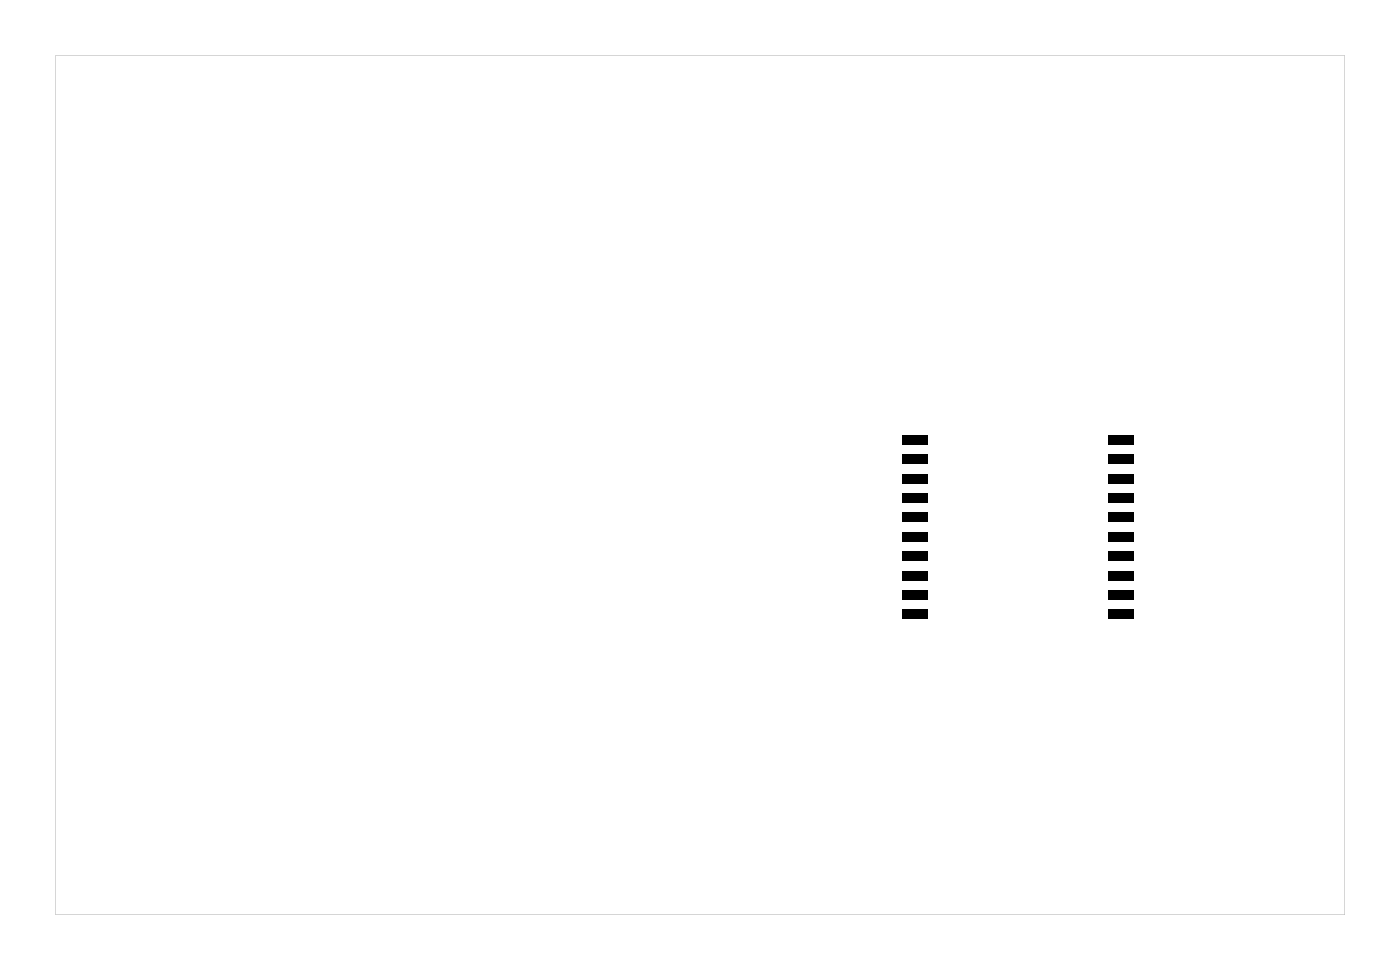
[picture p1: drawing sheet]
<svg xmlns="http://www.w3.org/2000/svg" width="92mm" height="63mm" viewBox="0 0 92 63" stroke-linecap="round" stroke-linejoin="round" font-family="sans-serif">
<g fill="#000">
<path d="M59.2 39.9h1.6v.6h-1.6zM59.2 38.6h1.6v.7h-1.6zM59.2 37.4h1.6v.6h-1.6zM59.2 36.1h1.6v.6h-1.6zM59.2 34.8h1.6v.7h-1.6zM59.2 33.6h1.6v.6h-1.6zM59.2 32.3h1.6v.6h-1.6zM59.2 31h1.6v.7h-1.6zM59.2 29.7h1.6v.7h-1.6zM59.2 28.5h1.6v.6h-1.6zM72.6 28.5h1.7v.6h-1.7zM72.6 29.7h1.7v.7h-1.7z"/>
<path d="M72.6 31h1.7v.7h-1.7zM72.6 32.3h1.7v.6h-1.7zM72.6 33.6h1.7v.6h-1.7zM72.6 34.8h1.7v.7h-1.7zM72.6 36.1h1.7v.6h-1.7zM72.6 37.4h1.7v.6h-1.7zM72.6 38.6h1.7v.7h-1.7zM72.6 39.9h1.7v.6h-1.7z"/>
<path d="M3.6 3.6v56.3h84.5v-56.3zM3.6 3.6h84.5v56.3h-84.5z"/>
</g>
</svg>
